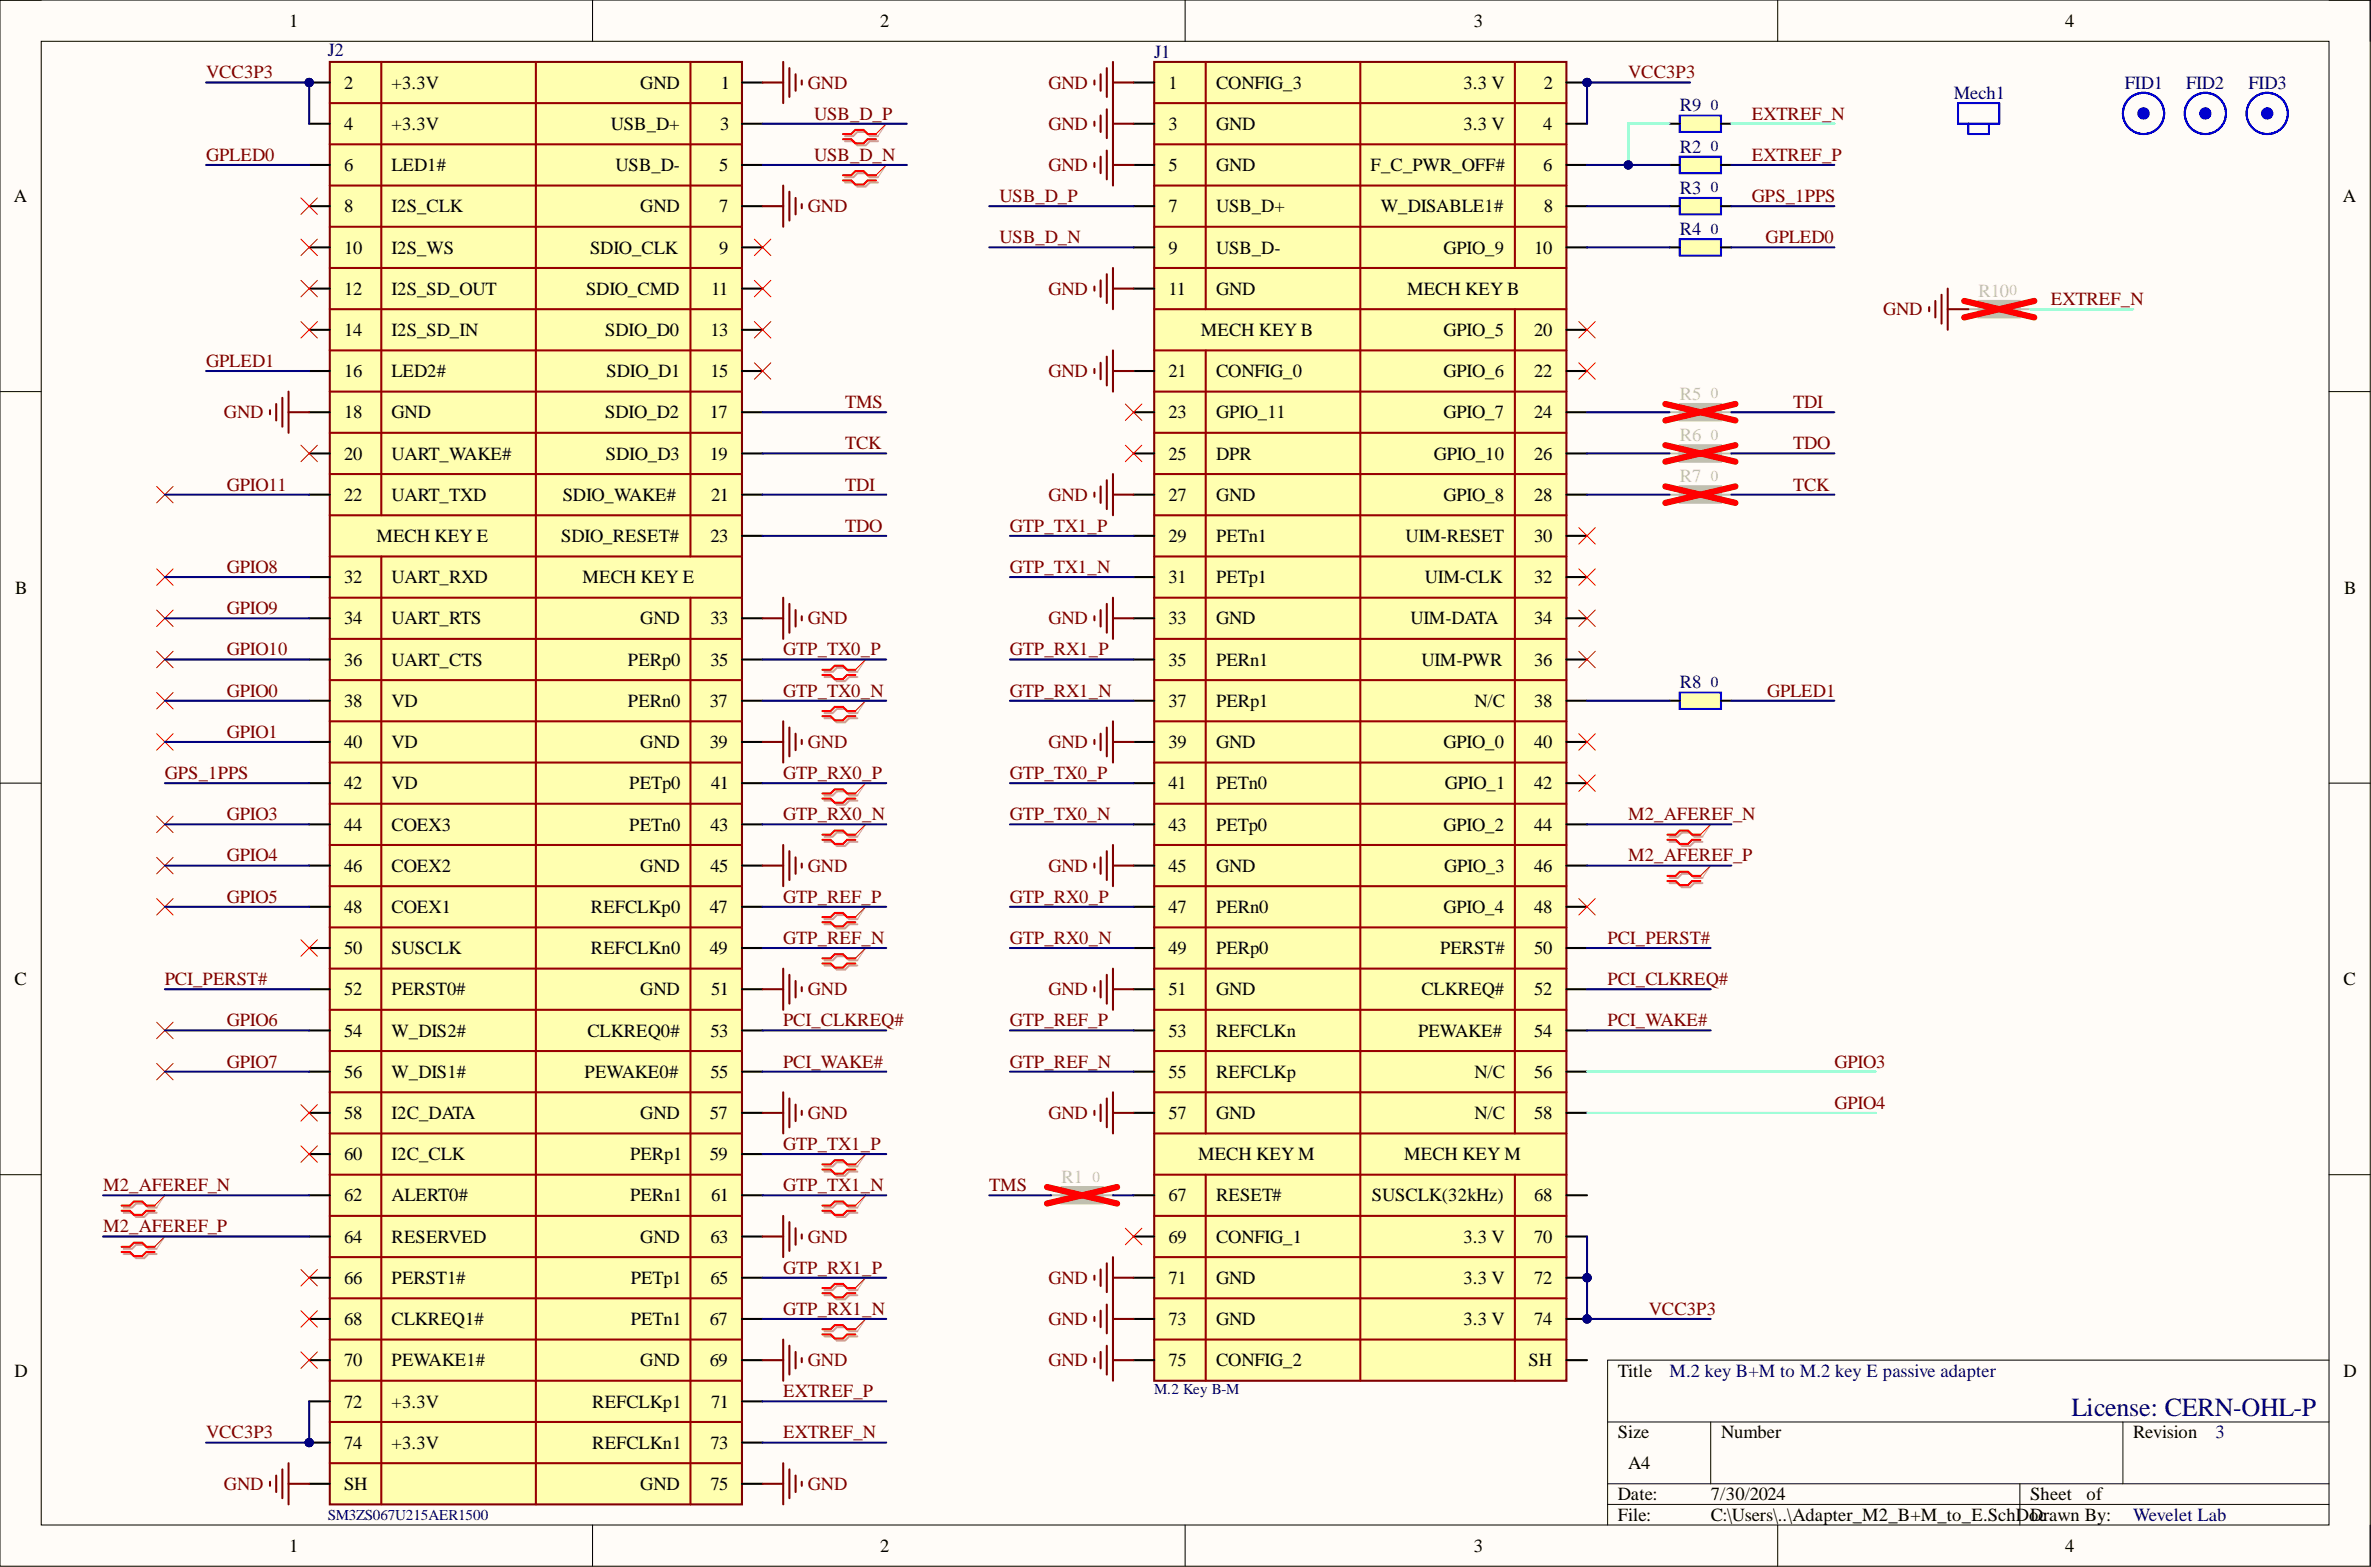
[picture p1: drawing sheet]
<svg xmlns="http://www.w3.org/2000/svg" width="292mm" height="193mm" viewBox="0 0 292 193" stroke-linecap="round" stroke-linejoin="round" font-family="sans-serif">
<defs><g id="words">
<text font-size="3.2" fill="#000080" x="255.2" y="174.4">License: CERN-OHL-P</text>
<g font-size="2.3">
<text x="35.6" y="3.3">1</text>
<text x="108.4" y="3.3">2</text>
<text x="181.6" y="3.3">3</text>
<text x="254.4" y="3.3">4</text>
<text x="42.4" y="10.9">2</text>
<text x="48.2" y="10.9">+3.3V</text>
<text x="78.9" y="10.9">GND</text>
<text x="88.8" y="10.9">1</text>
<text x="144" y="10.9">1</text>
<text x="149.8" y="10.9">CONFIG_3</text>
<text x="180.3" y="10.9">3.3 V</text>
<text x="190.2" y="10.9">2</text>
<text x="42.4" y="16">4</text>
<text x="48.2" y="16">+3.3V</text>
<text x="75.2" y="16">USB_D+</text>
<text x="88.7" y="16">3</text>
<text x="144" y="16">3</text>
<text x="149.8" y="16">GND</text>
<text x="180.3" y="16">3.3 V</text>
<text x="190.1" y="16">4</text>
<text x="42.4" y="21.1">6</text>
<text x="48.2" y="21.1">LED1#</text>
<text x="75.8" y="21.1">USB_D-</text>
<text x="88.6" y="21.1">5</text>
<text x="144" y="21.1">5</text>
<text x="149.8" y="21.1">GND</text>
<text x="168.9" y="21.1">F_C_PWR_OFF#</text>
<text x="190.1" y="21.1">6</text>
<text x="1.7" y="24.9">A</text>
<text x="42.4" y="26.1">8</text>
<text x="48.2" y="26.1">I2S_CLK</text>
<text x="78.9" y="26.1">GND</text>
<text x="88.6" y="26.1">7</text>
<text x="144" y="26.1">7</text>
<text x="149.8" y="26.1">USB_D+</text>
<text x="170.1" y="26.1">W_DISABLE1#</text>
<text x="190.2" y="26.1">8</text>
<text x="288.6" y="24.9">A</text>
<text x="42.4" y="31.2">10</text>
<text x="48.2" y="31.2">I2S_WS</text>
<text x="72.7" y="31.2">SDIO_CLK</text>
<text x="88.6" y="31.2">9</text>
<text x="144" y="31.2">9</text>
<text x="149.8" y="31.2">USB_D-</text>
<text x="177.8" y="31.2">GPIO_9</text>
<text x="189" y="31.2">10</text>
<text x="42.4" y="36.3">12</text>
<text x="42.4" y="41.4">14</text>
<text x="48.2" y="36.3">I2S_SD_OUT</text>
<text x="48.2" y="41.4">I2S_SD_IN</text>
<text x="72.2" y="36.3">SDIO_CMD</text>
<text x="74.6" y="41.4">SDIO_D0</text>
<text x="87.5" y="41.4">13</text>
<text x="87.6" y="36.3">11</text>
<text x="144" y="36.3">11</text>
<text x="147.9" y="41.4">MECH KEY B</text>
<text x="149.8" y="36.3">GND</text>
<text x="173.3" y="36.3">MECH KEY B</text>
<text x="177.8" y="41.4">GPIO_5</text>
<text x="189" y="41.4">20</text>
<text x="42.4" y="46.5">16</text>
<text x="48.2" y="46.5">LED2#</text>
<text x="74.7" y="46.5">SDIO_D1</text>
<text x="87.5" y="46.5">15</text>
<text x="144" y="46.5">21</text>
<text x="149.8" y="46.5">CONFIG_0</text>
<text x="177.8" y="46.5">GPIO_6</text>
<text x="189" y="46.5">22</text>
<text x="42.4" y="51.5">18</text>
<text x="48.2" y="51.5">GND</text>
<text x="74.6" y="51.5">SDIO_D2</text>
<text x="87.4" y="51.5">17</text>
<text x="144" y="51.5">23</text>
<text x="149.8" y="51.5">GPIO_11</text>
<text x="177.8" y="51.5">GPIO_7</text>
<text x="189" y="51.5">24</text>
<text x="42.4" y="56.6">20</text>
<text x="48.2" y="56.6">UART_WAKE#</text>
<text x="74.7" y="56.6">SDIO_D3</text>
<text x="87.4" y="56.6">19</text>
<text x="144" y="56.6">25</text>
<text x="149.8" y="56.6">DPR</text>
<text x="176.6" y="56.6">GPIO_10</text>
<text x="189" y="56.6">26</text>
<text x="42.4" y="61.7">22</text>
<text x="48.2" y="61.7">UART_TXD</text>
<text x="69.3" y="61.7">SDIO_WAKE#</text>
<text x="87.6" y="61.7">21</text>
<text x="144" y="61.7">27</text>
<text x="149.8" y="61.7">GND</text>
<text x="177.8" y="61.7">GPIO_8</text>
<text x="189" y="61.7">28</text>
<text x="42.4" y="71.8">32</text>
<text x="46.4" y="66.8">MECH KEY E</text>
<text x="48.2" y="71.8">UART_RXD</text>
<text x="69.2" y="66.8">SDIO_RESET#</text>
<text x="71.8" y="71.8">MECH KEY E</text>
<text x="87.5" y="66.8">23</text>
<text x="144" y="71.8">31</text>
<text x="144" y="66.8">29</text>
<text x="149.8" y="66.8">PETn1</text>
<text x="149.8" y="71.8">PETp1</text>
<text x="173.2" y="66.8">UIM-RESET</text>
<text x="175.5" y="71.8">UIM-CLK</text>
<text x="189" y="66.8">30</text>
<text x="189" y="71.8">32</text>
<text x="1.9" y="73.1">B</text>
<text x="42.4" y="76.9">34</text>
<text x="48.2" y="76.9">UART_RTS</text>
<text x="78.9" y="76.9">GND</text>
<text x="87.5" y="76.9">33</text>
<text x="144" y="76.9">33</text>
<text x="149.8" y="76.9">GND</text>
<text x="173.8" y="76.9">UIM-DATA</text>
<text x="189" y="76.9">34</text>
<text x="288.8" y="73.1">B</text>
<text x="42.4" y="82">36</text>
<text x="48.2" y="82">UART_CTS</text>
<text x="77.4" y="82">PERp0</text>
<text x="87.5" y="82">35</text>
<text x="144" y="82">35</text>
<text x="149.8" y="82">PERn1</text>
<text x="175.1" y="82">UIM-PWR</text>
<text x="189" y="82">36</text>
<text x="42.4" y="87.1">38</text>
<text x="48.2" y="87.1">VD</text>
<text x="77.4" y="87.1">PERn0</text>
<text x="87.4" y="87.1">37</text>
<text x="144" y="87.1">37</text>
<text x="149.8" y="87.1">PERp1</text>
<text x="181.6" y="87.1">N/C</text>
<text x="189" y="87.1">38</text>
<text x="42.4" y="92.1">40</text>
<text x="48.2" y="92.1">VD</text>
<text x="78.9" y="92.1">GND</text>
<text x="87.4" y="92.1">39</text>
<text x="144" y="92.1">39</text>
<text x="149.8" y="92.1">GND</text>
<text x="177.8" y="92.1">GPIO_0</text>
<text x="189" y="92.1">40</text>
<text x="42.4" y="97.2">42</text>
<text x="48.2" y="97.2">VD</text>
<text x="77.5" y="97.2">PETp0</text>
<text x="87.6" y="97.2">41</text>
<text x="144" y="97.2">41</text>
<text x="149.8" y="97.2">PETn0</text>
<text x="178" y="97.2">GPIO_1</text>
<text x="189" y="97.2">42</text>
<text x="42.4" y="102.3">44</text>
<text x="42.4" y="107.4">46</text>
<text x="48.2" y="102.3">COEX3</text>
<text x="48.2" y="107.4">COEX2</text>
<text x="77.5" y="102.3">PETn0</text>
<text x="78.9" y="107.4">GND</text>
<text x="87.5" y="102.3">43</text>
<text x="87.5" y="107.4">45</text>
<text x="144" y="102.3">43</text>
<text x="144" y="107.4">45</text>
<text x="149.8" y="102.3">PETp0</text>
<text x="149.8" y="107.4">GND</text>
<text x="177.8" y="102.3">GPIO_2</text>
<text x="177.9" y="107.4">GPIO_3</text>
<text x="189" y="102.3">44</text>
<text x="189" y="107.4">46</text>
<text x="42.4" y="112.4">48</text>
<text x="48.2" y="112.4">COEX1</text>
<text x="72.8" y="112.4">REFCLKp0</text>
<text x="87.4" y="112.4">47</text>
<text x="144" y="112.4">47</text>
<text x="149.8" y="112.4">PERn0</text>
<text x="177.8" y="112.4">GPIO_4</text>
<text x="189" y="112.4">48</text>
<text x="42.4" y="117.5">50</text>
<text x="48.2" y="117.5">SUSCLK</text>
<text x="72.8" y="117.5">REFCLKn0</text>
<text x="87.4" y="117.5">49</text>
<text x="144" y="117.5">49</text>
<text x="149.8" y="117.5">PERp0</text>
<text x="177.4" y="117.5">PERST#</text>
<text x="189" y="117.5">50</text>
<text x="1.8" y="121.3">C</text>
<text x="42.4" y="122.6">52</text>
<text x="48.2" y="122.6">PERST0#</text>
<text x="78.9" y="122.6">GND</text>
<text x="87.6" y="122.6">51</text>
<text x="144" y="122.6">51</text>
<text x="149.8" y="122.6">GND</text>
<text x="175.1" y="122.6">CLKREQ#</text>
<text x="189" y="122.6">52</text>
<text x="288.7" y="121.3">C</text>
<text x="42.4" y="127.7">54</text>
<text x="48.2" y="127.7">W_DIS2#</text>
<text x="72.4" y="127.7">CLKREQ0#</text>
<text x="87.5" y="127.7">53</text>
<text x="144" y="127.7">53</text>
<text x="149.8" y="127.7">REFCLKn</text>
<text x="174.7" y="127.7">PEWAKE#</text>
<text x="189" y="127.7">54</text>
<text x="42.4" y="132.7">56</text>
<text x="42.4" y="137.8">58</text>
<text x="48.2" y="132.7">W_DIS1#</text>
<text x="48.2" y="137.8">I2C_DATA</text>
<text x="72" y="132.7">PEWAKE0#</text>
<text x="78.9" y="137.8">GND</text>
<text x="87.4" y="137.8">57</text>
<text x="87.5" y="132.7">55</text>
<text x="144" y="132.7">55</text>
<text x="144" y="137.8">57</text>
<text x="149.8" y="132.7">REFCLKp</text>
<text x="149.8" y="137.8">GND</text>
<text x="181.6" y="132.7">N/C</text>
<text x="181.6" y="137.8">N/C</text>
<text x="189" y="132.7">56</text>
<text x="189" y="137.8">58</text>
<text x="42.4" y="142.9">60</text>
<text x="48.2" y="142.9">I2C_CLK</text>
<text x="77.6" y="142.9">PERp1</text>
<text x="87.4" y="142.9">59</text>
<text x="147.6" y="142.9">MECH KEY M</text>
<text x="173" y="142.9">MECH KEY M</text>
<text x="42.4" y="148">62</text>
<text x="48.2" y="148">ALERT0#</text>
<text x="77.6" y="148">PERn1</text>
<text x="87.6" y="148">61</text>
<text x="144" y="148">67</text>
<text x="149.8" y="148">RESET#</text>
<text x="169" y="148">SUSCLK(32kHz)</text>
<text x="189" y="148">68</text>
<text x="42.4" y="153">64</text>
<text x="48.2" y="153">RESERVED</text>
<text x="78.9" y="153">GND</text>
<text x="87.5" y="153">63</text>
<text x="144" y="153">69</text>
<text x="149.8" y="153">CONFIG_1</text>
<text x="180.3" y="153">3.3 V</text>
<text x="189" y="153">70</text>
<text x="42.4" y="158.1">66</text>
<text x="48.2" y="158.1">PERST1#</text>
<text x="77.7" y="158.1">PETp1</text>
<text x="87.5" y="158.1">65</text>
<text x="144" y="158.1">71</text>
<text x="149.8" y="158.1">GND</text>
<text x="180.3" y="158.1">3.3 V</text>
<text x="189" y="158.1">72</text>
<text x="42.4" y="163.2">68</text>
<text x="48.2" y="163.2">CLKREQ1#</text>
<text x="77.7" y="163.2">PETn1</text>
<text x="87.4" y="163.2">67</text>
<text x="144" y="163.2">73</text>
<text x="149.8" y="163.2">GND</text>
<text x="180.3" y="163.2">3.3 V</text>
<text x="189" y="163.2">74</text>
<text x="1.8" y="169.5">D</text>
<text x="42.4" y="168.3">70</text>
<text x="42.4" y="173.3">72</text>
<text x="48.2" y="168.3">PEWAKE1#</text>
<text x="48.2" y="173.3">+3.3V</text>
<text x="73" y="173.3">REFCLKp1</text>
<text x="78.9" y="168.3">GND</text>
<text x="87.4" y="168.3">69</text>
<text x="87.6" y="173.3">71</text>
<text x="144" y="168.3">75</text>
<text x="149.8" y="168.3">CONFIG_2</text>
<text x="188.3" y="168.3">SH</text>
<text x="199.3" y="169.5">Title</text>
<text x="288.7" y="169.5">D</text>
<text x="42.4" y="178.4">74</text>
<text x="48.2" y="178.4">+3.3V</text>
<text x="73" y="178.4">REFCLKn1</text>
<text x="87.5" y="178.4">73</text>
<text x="199.3" y="177.1">Size</text>
<text x="212" y="177.1">Number</text>
<text x="262.8" y="177.1">Revision</text>
<text x="42.4" y="183.5">SH</text>
<text x="78.9" y="183.5">GND</text>
<text x="87.5" y="183.5">75</text>
<text x="199.3" y="184.8">Date:</text>
<text x="200.6" y="180.9">A4</text>
<text x="210.8" y="184.8">7/30/2024</text>
<text x="250.1" y="184.8">Sheet</text>
<text x="257.1" y="184.8">of</text>
<text x="35.6" y="191.1">1</text>
<text x="108.4" y="191.1">2</text>
<text x="181.6" y="191.1">3</text>
<text x="199.3" y="187.3">File:</text>
<text x="210.8" y="187.3">C:\Users\..\Adapter_M2_B+M_to_E.SchDoDcrawn By:</text>
<text x="254.4" y="191.1">4</text>
</g>
<g font-size="2.3" fill="#800000">
<text x="25.4" y="9.7">VCC3P3</text>
<text x="99.5" y="10.9">GND</text>
<text x="129.2" y="10.9">GND</text>
<text x="200.6" y="9.7">VCC3P3</text>
<text x="100.3" y="14.7">USB_D_P</text>
<text x="129.2" y="16">GND</text>
<text x="215.8" y="14.7">EXTREF_N</text>
<text x="25.4" y="19.8">GPLED0</text>
<text x="100.3" y="19.8">USB_D_N</text>
<text x="129.2" y="21.1">GND</text>
<text x="215.8" y="19.8">EXTREF_P</text>
<text x="99.5" y="26.1">GND</text>
<text x="123.2" y="30">USB_D_N</text>
<text x="123.2" y="24.9">USB_D_P</text>
<text x="215.8" y="24.9">GPS_1PPS</text>
<text x="217.5" y="30">GPLED0</text>
<text x="129.2" y="36.3">GND</text>
<text x="232" y="38.8">GND</text>
<text x="252.6" y="37.6">EXTREF_N</text>
<text x="25.4" y="45.2">GPLED1</text>
<text x="129.2" y="46.5">GND</text>
<text x="27.6" y="51.5">GND</text>
<text x="104.1" y="50.3">TMS</text>
<text x="220.9" y="50.3">TDI</text>
<text x="104.1" y="55.3">TCK</text>
<text x="220.9" y="55.3">TDO</text>
<text x="27.9" y="60.4">GPIO11</text>
<text x="104.1" y="60.4">TDI</text>
<text x="104.1" y="65.5">TDO</text>
<text x="124.4" y="65.5">GTP_TX1_P</text>
<text x="129.2" y="61.7">GND</text>
<text x="220.9" y="60.4">TCK</text>
<text x="27.9" y="70.6">GPIO8</text>
<text x="124.4" y="70.6">GTP_TX1_N</text>
<text x="27.9" y="75.6">GPIO9</text>
<text x="99.5" y="76.9">GND</text>
<text x="129.2" y="76.9">GND</text>
<text x="27.9" y="80.7">GPIO10</text>
<text x="96.5" y="80.7">GTP_TX0_P</text>
<text x="124.4" y="80.7">GTP_RX1_P</text>
<text x="27.9" y="85.8">GPIO0</text>
<text x="96.5" y="85.8">GTP_TX0_N</text>
<text x="124.4" y="85.8">GTP_RX1_N</text>
<text x="217.7" y="85.8">GPLED1</text>
<text x="20.3" y="95.9">GPS_1PPS</text>
<text x="27.9" y="90.9">GPIO1</text>
<text x="96.5" y="95.9">GTP_RX0_P</text>
<text x="99.5" y="92.1">GND</text>
<text x="124.4" y="95.9">GTP_TX0_P</text>
<text x="129.2" y="92.1">GND</text>
<text x="27.9" y="101">GPIO3</text>
<text x="96.5" y="101">GTP_RX0_N</text>
<text x="124.4" y="101">GTP_TX0_N</text>
<text x="200.6" y="101">M2_AFEREF_N</text>
<text x="27.9" y="106.1">GPIO4</text>
<text x="99.5" y="107.4">GND</text>
<text x="129.2" y="107.4">GND</text>
<text x="200.6" y="106.1">M2_AFEREF_P</text>
<text x="27.9" y="111.2">GPIO5</text>
<text x="96.5" y="111.2">GTP_REF_P</text>
<text x="124.4" y="111.2">GTP_RX0_P</text>
<text x="96.5" y="116.2">GTP_REF_N</text>
<text x="124.4" y="116.2">GTP_RX0_N</text>
<text x="198.1" y="116.2">PCI_PERST#</text>
<text x="20.3" y="121.3">PCI_PERST#</text>
<text x="99.5" y="122.6">GND</text>
<text x="129.2" y="122.6">GND</text>
<text x="198.1" y="121.3">PCI_CLKREQ#</text>
<text x="27.9" y="126.4">GPIO6</text>
<text x="27.9" y="131.5">GPIO7</text>
<text x="96.5" y="126.4">PCI_CLKREQ#</text>
<text x="96.5" y="131.5">PCI_WAKE#</text>
<text x="124.4" y="126.4">GTP_REF_P</text>
<text x="124.4" y="131.5">GTP_REF_N</text>
<text x="198.1" y="126.4">PCI_WAKE#</text>
<text x="226" y="131.5">GPIO3</text>
<text x="99.5" y="137.8">GND</text>
<text x="129.2" y="137.8">GND</text>
<text x="226" y="136.5">GPIO4</text>
<text x="96.5" y="141.6">GTP_TX1_P</text>
<text x="12.7" y="146.7">M2_AFEREF_N</text>
<text x="96.5" y="146.7">GTP_TX1_N</text>
<text x="121.9" y="146.7">TMS</text>
<text x="12.7" y="151.8">M2_AFEREF_P</text>
<text x="99.5" y="153">GND</text>
<text x="96.5" y="156.8">GTP_RX1_P</text>
<text x="96.5" y="161.9">GTP_RX1_N</text>
<text x="129.2" y="158.1">GND</text>
<text x="203.1" y="161.9">VCC3P3</text>
<text x="129.2" y="163.2">GND</text>
<text x="96.5" y="172.1">EXTREF_P</text>
<text x="99.5" y="168.3">GND</text>
<text x="129.2" y="168.3">GND</text>
<text x="25.4" y="177.1">VCC3P3</text>
<text x="96.5" y="177.1">EXTREF_N</text>
<text x="27.6" y="183.5">GND</text>
<text x="99.5" y="183.5">GND</text>
</g>
<g font-size="2.3" fill="#000080">
<text x="40.4" y="6.9">J2</text>
<text x="142.2" y="7.1">J1</text>
<text x="261.8" y="10.9">FID1</text>
<text x="269.3" y="10.9">FID2</text>
<text x="277" y="10.9">FID3</text>
<text x="206.9" y="13.7">R9</text>
<text x="240.7" y="12.2">Mech1</text>
<text x="206.9" y="18.8">R2</text>
<text x="206.9" y="23.9">R3</text>
<text x="206.9" y="28.9">R4</text>
<text x="206.9" y="84.8">R8</text>
<text x="205.7" y="169.5">M.2 key B+M to M.2 key E passive adapter</text>
<text x="273" y="177.1">3</text>
<text x="262.8" y="187.3">Wevelet Lab</text>
</g>
<g font-size="2.3" fill="#bfbebc">
<text x="243.8" y="36.6">R10</text>
<text x="206.9" y="49.2">R5</text>
<text x="206.9" y="54.3">R6</text>
<text x="206.9" y="59.4">R7</text>
<text x="130.8" y="145.7">R1</text>
</g>
<g font-size="1.9" fill="#000080">
<text x="210.8" y="13.5">0</text>
<text x="210.8" y="18.6">0</text>
<text x="210.8" y="23.7">0</text>
<text x="210.8" y="28.8">0</text>
<text x="210.8" y="84.6">0</text>
<text x="142.2" y="171.6">M.2 Key B-M</text>
<text x="40.4" y="187.1">SM3ZS067U215AER1500</text>
</g>
<g font-size="1.9" fill="#bfbebc">
<text x="247.6" y="36.4">0</text>
<text x="210.8" y="49.1">0</text>
<text x="210.8" y="54.1">0</text>
<text x="210.8" y="59.2">0</text>
<text x="134.6" y="145.5">0</text>
</g>
</g></defs>
<path d="M0 0h292v192.9h-292z" fill-rule="evenodd" fill="#fffcf8"/>
<path d="M0 0h292v192.9h-292z" fill="none" stroke="#000" stroke-width=".12"/>
<path d="M5.1 5.1h281.8v182.7h-281.8z" fill-rule="evenodd" fill="#fffcf8"/>
<g fill="none" stroke="#000" stroke-width=".12">
<path d="M0 0h5.1M5.1 5.1h281.8v182.7h-281.8zM73 0v5.1M146 0v5.1M219 0v5.1M286.9 0h5.1v5.1M0 48.2h5.1M286.9 48.2h5.1M0 96.4h5.1M286.9 96.4h5.1M0 144.7h5.1M286.9 144.7h5.1"/>
<path d="M198.1 175.1h88.8M210.8 175.1v7.6M261.5 175.1v7.6M286.9 167.5h-88.8v20.3M73 187.8v5.1M146 187.8v5.1M198.1 182.7h88.8M198.1 185.3h88.8M219 187.8v5.1M248.8 182.7v5.1M292 187.8v5.1"/>
</g>
<circle cx="195.5" cy="10.2" r=".51" fill="#000080"/>
<circle cx="195.5" cy="10.2" r=".51" fill="none" stroke="#000080" stroke-width=".12"/>
<circle cx="195.5" cy="162.4" r=".51" fill="#000080"/>
<circle cx="195.5" cy="162.4" r=".51" fill="none" stroke="#000080" stroke-width=".12"/>
<circle cx="195.5" cy="157.3" r=".51" fill="#000080"/>
<circle cx="195.5" cy="157.3" r=".51" fill="none" stroke="#000080" stroke-width=".12"/>
<path d="M142.2 7.6h50.8v162.4h-50.8z" fill-rule="evenodd" fill="#ffffb0"/>
<path d="M142.2 7.6h50.8v162.4h-50.8z" fill="none" stroke="#800000" stroke-width=".25"/>
<g fill="none" stroke="#000" stroke-width=".25">
<path d="M139.7 10.2h2.5M193 10.2h2.5M139.7 30.5h2.5M193 20.3h2.5M139.7 50.8h2.5M139.7 76.1h2.5M139.7 96.4h2.5M139.7 91.4h2.5M139.7 101.5h2.5M139.7 111.7h2.5M139.7 116.7h2.5M139.7 106.6h2.5"/>
<path d="M139.7 126.9h2.5M139.7 132h2.5M193 121.8h2.5"/>
</g>
<circle cx="195.5" cy="10.2" r=".51" fill="#000080"/>
<circle cx="195.5" cy="10.2" r=".51" fill="none" stroke="#000080" stroke-width=".12"/>
<g fill="none" stroke="#000" stroke-width=".25">
<path d="M139.7 15.2h2.5M193 15.2h2.5M139.7 20.3h2.5M139.7 25.4h2.5M139.7 35.5h2.5M193 30.5h2.5M193 25.4h2.5M139.7 55.8h2.5M139.7 45.7h2.5M193 55.8h2.5M193 40.6h2.5M193 45.7h2.5"/>
<path d="M193 50.8h2.5M139.7 60.9h2.5M139.7 71.1h2.5M139.7 66h2.5M193 66h2.5M139.7 81.2h2.5M139.7 86.3h2.5M193 86.3h2.5M193 116.7h2.5M139.7 137h2.5M139.7 121.8h2.5M193 132h2.5"/>
<path d="M193 137h2.5M193 126.9h2.5M139.7 147.2h2.5M139.7 157.3h2.5M139.7 152.3h2.5M193 147.2h2.5M193 152.3h2.5M139.7 162.4h2.5M139.7 167.5h2.5M193 162.4h2.5"/>
</g>
<circle cx="195.5" cy="162.4" r=".51" fill="#000080"/>
<circle cx="195.5" cy="162.4" r=".51" fill="none" stroke="#000080" stroke-width=".12"/>
<path d="M193 157.3h2.5" fill="none" stroke="#000" stroke-width=".25"/>
<circle cx="195.5" cy="157.3" r=".51" fill="#000080"/>
<circle cx="195.5" cy="157.3" r=".51" fill="none" stroke="#000080" stroke-width=".12"/>
<path d="M193 60.9h2.5M193 71.1h2.5M193 76.1h2.5M193 91.4h2.5M193 81.2h2.5M193 96.4h2.5M193 111.7h2.5M193 101.5h2.5M193 106.6h2.5M193 167.5h2.5" fill="none" stroke="#000" stroke-width=".25"/>
<g fill="none" stroke="#980000" stroke-width=".25">
<path d="M142.2 12.7h50.8M142.2 17.8h50.8M148.5 7.6v30.5M167.6 7.6v162.4M186.6 7.6v25.4M142.2 22.9h50.8M142.2 27.9h50.8M142.2 33h50.8M142.2 38.1h50.8M186.6 38.1v101.5M142.2 43.2h50.8M142.2 48.2h50.8"/>
<path d="M142.2 53.3h50.8M142.2 58.4h50.8M148.5 43.2v96.4M142.2 63.5h50.8M142.2 68.5h50.8M142.2 73.6h50.8M142.2 78.7h50.8M142.2 83.8h50.8M142.2 88.8h50.8M142.2 93.9h50.8M142.2 99h50.8M142.2 104.1h50.8"/>
<path d="M142.2 109.1h50.8M142.2 114.2h50.8M142.2 119.3h50.8M142.2 124.4h50.8M142.2 129.4h50.8M142.2 134.5h50.8M142.2 139.6h50.8M142.2 144.7h50.8M142.2 149.7h50.8M142.2 154.8h50.8M142.2 159.9h50.8M148.5 144.7v25.3"/>
<path d="M186.6 144.7v25.3M142.2 165h50.8"/>
</g>
<circle cx="38.1" cy="10.2" r=".51" fill="#000080"/>
<circle cx="38.1" cy="10.2" r=".51" fill="none" stroke="#000080" stroke-width=".12"/>
<circle cx="38.1" cy="177.6" r=".51" fill="#000080"/>
<circle cx="38.1" cy="177.6" r=".51" fill="none" stroke="#000080" stroke-width=".12"/>
<path d="M40.6 7.6h50.8v177.7h-50.8z" fill-rule="evenodd" fill="#ffffb0"/>
<path d="M40.6 7.6h50.8v177.7h-50.8z" fill="none" stroke="#800000" stroke-width=".25"/>
<g fill="none" stroke="#000" stroke-width=".25">
<path d="M38.1 10.2h2.5M91.4 10.2h2.5M38.1 20.3h2.5M91.4 30.5h2.5M91.4 45.7h2.5M91.4 76.1h2.5M91.4 96.4h2.5M91.4 91.4h2.5M91.4 101.5h2.5M91.4 111.7h2.5M91.4 116.7h2.5M91.4 106.6h2.5"/>
<path d="M38.1 121.8h2.5M91.4 126.9h2.5M91.4 132h2.5M91.4 147.2h2.5"/>
</g>
<circle cx="38.1" cy="10.2" r=".51" fill="#000080"/>
<circle cx="38.1" cy="10.2" r=".51" fill="none" stroke="#000080" stroke-width=".12"/>
<g fill="none" stroke="#000" stroke-width=".25">
<path d="M38.1 15.2h2.5M91.4 15.2h2.5M38.1 30.5h2.5M38.1 25.4h2.5M38.1 35.5h2.5M91.4 20.3h2.5M91.4 25.4h2.5M91.4 35.5h2.5M38.1 50.8h2.5M38.1 40.6h2.5M38.1 45.7h2.5M91.4 50.8h2.5"/>
<path d="M91.4 55.8h2.5M91.4 40.6h2.5M38.1 60.9h2.5M91.4 66h2.5M91.4 60.9h2.5M38.1 86.3h2.5M91.4 81.2h2.5M91.4 86.3h2.5M38.1 116.7h2.5M38.1 132h2.5M38.1 137h2.5M38.1 126.9h2.5"/>
<path d="M91.4 137h2.5M91.4 121.8h2.5M91.4 152.3h2.5M91.4 157.3h2.5M91.4 142.1h2.5M38.1 162.4h2.5M38.1 167.5h2.5M38.1 177.6h2.5M91.4 162.4h2.5M91.4 172.6h2.5M91.4 167.5h2.5M91.4 177.6h2.5"/>
<path d="M91.4 182.7h2.5"/>
</g>
<circle cx="38.1" cy="177.6" r=".51" fill="#000080"/>
<circle cx="38.1" cy="177.6" r=".51" fill="none" stroke="#000080" stroke-width=".12"/>
<g fill="none" stroke="#000" stroke-width=".25">
<path d="M38.1 55.8h2.5M38.1 71.1h2.5M38.1 76.1h2.5M38.1 91.4h2.5M38.1 81.2h2.5M38.1 96.4h2.5M38.1 111.7h2.5M38.1 101.5h2.5M38.1 106.6h2.5M38.1 142.1h2.5M38.1 147.2h2.5M38.1 152.3h2.5"/>
<path d="M38.1 157.3h2.5M38.1 172.6h2.5M38.1 182.7h2.5"/>
</g>
<g fill="none" stroke="#980000" stroke-width=".25">
<path d="M40.6 12.7h50.8M40.6 17.8h50.8M47 7.6v55.9M66 7.6v177.7M85.1 7.6v60.9M40.6 22.9h50.8M40.6 27.9h50.8M40.6 33h50.8M40.6 38.1h50.8M40.6 43.2h50.8M40.6 48.2h50.8M40.6 53.3h50.8"/>
<path d="M40.6 58.4h50.8M40.6 63.5h50.8M40.6 68.5h50.8M40.6 73.6h50.8M40.6 78.7h50.8M47 68.5v116.8M85.1 73.6v111.7M40.6 83.8h50.8M40.6 88.8h50.8M40.6 93.9h50.8M40.6 99h50.8M40.6 104.1h50.8"/>
<path d="M40.6 109.1h50.8M40.6 114.2h50.8M40.6 119.3h50.8M40.6 124.4h50.8M40.6 129.4h50.8M40.6 134.5h50.8M40.6 139.6h50.8M40.6 144.7h50.8M40.6 149.7h50.8M40.6 154.8h50.8M40.6 159.9h50.8M40.6 165h50.8"/>
<path d="M40.6 170h50.8M40.6 175.1h50.8M40.6 180.2h50.8"/>
</g>
<g fill="none" stroke="#800000" stroke-width=".25">
<path d="M93.9 10.2h2.6M96.5 7.6v5.1M97.3 8.4v3.5M98 9.1v2.1M98.8 9.9v.5M134.8 9.9v.5M134.8 15v.5M135.6 9.1v2.1M135.6 14.2v2.1M135.6 19.3v2M136.4 8.4v3.5M136.4 13.5v3.5"/>
<path d="M136.4 18.5v3.6M137.1 7.6v15.3M137.1 15.2h2.6M137.1 10.2h2.6M93.9 25.4h2.6M96.5 22.9v5M97.3 23.6v3.6M98 24.4v2M98.8 25.1v.5M134.8 20.1v.5M134.8 35.3v.5M135.6 34.5v2.1"/>
<path d="M136.4 33.8v3.5M137.1 33v5.1M137.1 20.3h2.6M137.1 35.5h2.6M33.3 50.5v.5M34 49.7v2.1M34.8 49v3.5M35.5 48.2v5.1M35.5 50.8h2.6M134.8 45.4v.5M135.6 44.7v2M135.6 59.9v2"/>
<path d="M136.4 43.9v3.6M136.4 59.1v3.6M137.1 43.2v5M137.1 58.4v5.1M137.1 45.7h2.6M93.9 76.1h2.6M96.5 73.6v5.1M97.3 74.4v3.5M98 75.1v2.1M98.8 75.9v.5M134.8 60.7v.5M134.8 75.9v.5"/>
<path d="M135.6 75.1v2.1M136.4 74.4v3.5M137.1 73.6v5.1M137.1 60.9h2.6M137.1 76.1h2.6M93.9 91.4h2.6M96.5 88.8v5.1M97.3 89.6v3.5M98 90.4v2M98.8 91.1v.5M134.8 91.1v.5M135.6 90.4v2"/>
<path d="M136.4 89.6v3.5M137.1 88.8v5.1M137.1 91.4h2.6M93.9 106.6h2.6M96.5 104.1v5M96.5 119.3v5.1M97.3 104.8v3.6M98 105.6v2M98.8 106.3v.5M134.8 106.3v.5M135.6 105.6v2M136.4 104.8v3.6"/>
<path d="M137.1 104.1v5M137.1 119.3v5.1M137.1 106.6h2.6M93.9 121.8h2.6M93.9 137h2.6M96.5 134.5v5.1M97.3 120v3.6M97.3 135.3v3.5M98 120.8v2M98 136v2.1M98.8 121.6v.5M98.8 136.8v.5"/>
<path d="M134.8 121.6v.5M134.8 136.8v.5M135.6 120.8v2M135.6 136v2.1M136.4 120v3.6M136.4 135.3v3.5M137.1 134.5v5.1M137.1 121.8h2.6M137.1 137h2.6M93.9 152.3h2.6M96.5 149.7v5.1M97.3 150.5v3.5"/>
<path d="M98 151.3v2M98.8 152v.5M134.8 157.1v.5M135.6 156.3v2.1M136.4 155.6v3.5M137.1 154.8v15.2M137.1 157.3h2.6M93.9 167.5h2.6M96.5 165v5M97.3 165.7v3.6M98 166.5v2M98.8 167.2v.6"/>
<path d="M134.8 162.2v.5M134.8 167.2v.6M135.6 161.4v2M135.6 166.5v2M136.4 160.6v3.6M136.4 165.7v3.6M137.1 162.4h2.6M137.1 167.5h2.6M33.3 182.5v.5M34 181.7v2M34.8 180.9v3.6M35.5 182.7h2.6"/>
<path d="M35.5 180.2v5.1M93.9 182.7h2.6M96.5 180.2v5.1M97.3 180.9v3.6M98 181.7v2M98.8 182.5v.5"/>
</g>
<g fill="none" stroke="#f00" stroke-width=".12">
<path d="M37.1 24.4l2 2M37.1 29.4l2 2.1M37.1 34.5l2 2.1M37.1 39.6l2 2M39.1 24.4l-2 2M39.1 29.4l-2 2.1M39.1 34.5l-2 2.1M39.1 39.6l-2 2M92.9 29.4l2.1 2.1M92.9 34.5l2.1 2.1M92.9 39.6l2.1 2M95 29.4l-2.1 2.1"/>
<path d="M95 34.5l-2.1 2.1M95 39.6l-2.1 2M37.1 54.8l2 2.1M39.1 54.8l-2 2.1M92.9 44.7l2.1 2M95 44.7l-2.1 2M37.1 115.7l2 2.1M39.1 115.7l-2 2.1M37.1 136l2 2.1M39.1 136l-2 2.1M37.1 156.3l2 2.1M37.1 141.1l2 2"/>
<path d="M39.1 156.3l-2 2.1M39.1 141.1l-2 2M138.6 151.3l2.1 2M140.7 151.3l-2.1 2M37.1 161.4l2 2M37.1 166.5l2 2M39.1 161.4l-2 2M39.1 166.5l-2 2"/>
</g>
<path d="M130.8 146.2h5v2h-5z" fill-rule="evenodd" fill="#bfbebc"/>
<path d="M129.5 147.2h1.3M130.8 146.2h5v2h-5zM135.8 147.2h1.3" fill="none" stroke="#bfbebc" stroke-width=".25"/>
<path d="M129 146.2l8.6 2M137.6 146.2l-8.6 2" fill="none" stroke="#f00" stroke-width=".76"/>
<path d="M138.6 49.7l2.1 2.1M138.6 54.8l2.1 2.1M140.7 49.7l-2.1 2.1M140.7 54.8l-2.1 2.1" fill="none" stroke="#f00" stroke-width=".12"/>
<path d="M206.9 49.7h5.1v2.1h-5.1z" fill-rule="evenodd" fill="#bfbebc"/>
<path d="M205.7 50.8h1.2M206.9 49.7h5.1v2.1h-5.1zM212 50.8h1.3" fill="none" stroke="#bfbebc" stroke-width=".25"/>
<path d="M205.2 49.7l8.6 2.1M213.8 49.7l-8.6 2.1" fill="none" stroke="#f00" stroke-width=".76"/>
<path d="M206.9 54.8h5.1v2.1h-5.1z" fill-rule="evenodd" fill="#bfbebc"/>
<path d="M205.7 55.8h1.2M206.9 54.8h5.1v2.1h-5.1zM212 55.8h1.3" fill="none" stroke="#bfbebc" stroke-width=".25"/>
<path d="M205.2 54.8l8.6 2.1M213.8 54.8l-8.6 2.1" fill="none" stroke="#f00" stroke-width=".76"/>
<path d="M206.9 59.9h5.1v2h-5.1z" fill-rule="evenodd" fill="#bfbebc"/>
<path d="M206.9 59.9h5.1v2h-5.1zM205.7 60.9h1.2M212 60.9h1.3" fill="none" stroke="#bfbebc" stroke-width=".25"/>
<path d="M205.2 59.9l8.6 2M213.8 59.9l-8.6 2" fill="none" stroke="#f00" stroke-width=".76"/>
<path d="M206.9 19.3h5.1v2h-5.1z" fill-rule="evenodd" fill="#ffffb0"/>
<path d="M206.9 19.3h5.1v2h-5.1z" fill="none" stroke="#00f" stroke-width=".25"/>
<path d="M205.7 20.3h1.2M212 20.3h1.3" fill="none" stroke="#000" stroke-width=".25"/>
<path d="M206.9 24.4h5.1v2h-5.1z" fill-rule="evenodd" fill="#ffffb0"/>
<path d="M206.9 24.4h5.1v2h-5.1z" fill="none" stroke="#00f" stroke-width=".25"/>
<path d="M205.7 25.4h1.2M212 25.4h1.3" fill="none" stroke="#000" stroke-width=".25"/>
<g fill="none" stroke="#f00" stroke-width=".12">
<path d="M194.5 39.6l2 2M196.5 39.6l-2 2M19.3 59.9l2 2M21.3 59.9l-2 2M194.5 44.7l2 2M196.5 44.7l-2 2M19.3 75.1l2 2.1M19.3 70.1l2 2M21.3 75.1l-2 2.1M21.3 70.1l-2 2M194.5 70.1l2 2M194.5 75.1l2 2.1"/>
<path d="M194.5 65l2 2M196.5 70.1l-2 2M196.5 75.1l-2 2.1M196.5 65l-2 2M19.3 85.3l2 2M19.3 90.4l2 2M19.3 80.2l2 2M21.3 85.3l-2 2M21.3 90.4l-2 2M21.3 80.2l-2 2M194.5 80.2l2 2M194.5 90.4l2 2"/>
<path d="M194.5 95.4l2 2.1M196.5 80.2l-2 2M196.5 90.4l-2 2M196.5 95.4l-2 2.1M19.3 100.5l2 2M19.3 105.6l2 2M19.3 110.7l2 2M21.3 100.5l-2 2M21.3 105.6l-2 2M21.3 110.7l-2 2M194.5 110.7l2 2M196.5 110.7l-2 2"/>
<path d="M19.3 131l2 2M19.3 125.9l2 2M21.3 131l-2 2M21.3 125.9l-2 2"/>
</g>
<path d="M206.9 29.4h5.1v2.1h-5.1z" fill-rule="evenodd" fill="#ffffb0"/>
<path d="M206.9 29.4h5.1v2.1h-5.1z" fill="none" stroke="#00f" stroke-width=".25"/>
<path d="M205.7 30.5h1.2M212 30.5h1.3" fill="none" stroke="#000" stroke-width=".25"/>
<path d="M206.9 85.3h5.1v2h-5.1z" fill-rule="evenodd" fill="#ffffb0"/>
<path d="M241.2 12.7h5.1v2.5h-5.1zM242.5 15.2v1.3h2.5v-1.3M206.9 85.3h5.1v2h-5.1z" fill="none" stroke="#00f" stroke-width=".25"/>
<path d="M205.7 86.3h1.2M212 86.3h1.3" fill="none" stroke="#000" stroke-width=".25"/>
<g fill="none" stroke="#d0a19e" stroke-width=".25">
<path d="M104.1 17.4h1l.5 .5h1l.6-.5h1M104.1 16.8h1l.5-.5h1l.6 .5h1M104.1 22.5h1l.5 .5h1l.6-.5h1M104.1 21.8h1l.5-.5h1l.6 .5h1M101.6 83.4h1l.5 .5h1l.5-.5h1M101.6 82.7h1l.5-.5h1l.5 .5h1M101.6 88.4h1l.5 .6h1l.5-.6h1M101.6 87.8h1l.5-.5h1l.5 .5h1M101.6 98.6h1l.5 .5h1l.5-.5h1M101.6 98h1l.5-.5h1l.5 .5h1M101.6 103.7h1l.5 .5h1l.5-.5h1M101.6 103h1l.5-.5h1l.5 .5h1"/>
<path d="M101.6 113.8h1l.5 .5h1l.5-.5h1M101.6 113.2h1l.5-.5h1l.5 .5h1M101.6 118.9h1l.5 .5h1l.5-.5h1M101.6 118.3h1l.5-.5h1l.5 .5h1M205.7 103.7h1l.5 .5h1l.5-.5h1M205.7 103h1l.5-.5h1l.5 .5h1M205.7 108.8h1l.5 .5h1l.5-.5h1M205.7 108.1h1l.5-.5h1l.5 .5h1M15.2 149.4h1.1l.5 .5h1l.5-.5h1M15.2 148.7h1.1l.5-.5h1l.5 .5h1M15.2 154.4h1.1l.5 .5h1l.5-.5h1M15.2 153.8h1.1l.5-.5h1l.5 .5h1"/>
<path d="M101.6 144.3h1l.5 .5h1l.5-.5h1M101.6 143.6h1l.5-.5h1l.5 .5h1M101.6 149.4h1l.5 .5h1l.5-.5h1M101.6 148.7h1l.5-.5h1l.5 .5h1M101.6 159.5h1l.5 .5h1l.5-.5h1M101.6 158.9h1l.5-.5h1l.5 .5h1M101.6 164.6h1l.5 .5h1l.5-.5h1M101.6 163.9h1l.5-.5h1l.5 .5h1"/>
</g>
<g fill="none" stroke="#d0a19e" stroke-width=".12">
<path d="M109.2 15.2l-1 1.6M109.2 20.3l-1 1.5M106.6 81.2l-1 1.5M106.6 86.3l-1 1.5M106.6 96.4l-1 1.6M106.6 101.5l-1 1.5M106.6 111.7l-1 1.5M106.6 116.7l-1 1.6M210.8 101.5l-1.1 1.5M210.8 106.6l-1.1 1.5M20.3 147.2l-1 1.5M20.3 152.3l-1 1.5"/>
<path d="M106.6 142.1l-1 1.5M106.6 147.2l-1 1.5M106.6 157.3l-1 1.6M106.6 162.4l-1 1.5"/>
</g>
<g fill="none" stroke="#f00" stroke-width=".25">
<path d="M103.9 17.1h1l.5 .5h1l.5-.5h1M103.9 16.5h1l.5-.5h1l.5 .5h1M103.9 22.2h1l.5 .5h1l.5-.5h1M103.9 21.6h1l.5-.5h1l.5 .5h1M101.3 83.1h1l.5 .5h1.1l.5-.5h1M101.3 82.5h1l.5-.5h1.1l.5 .5h1M101.3 88.2h1l.5 .5h1.1l.5-.5h1M101.3 87.6h1l.5-.5h1.1l.5 .5h1M101.3 98.3h1l.5 .6h1.1l.5-.6h1M101.3 97.7h1l.5-.5h1.1l.5 .5h1M101.3 103.4h1l.5 .5h1.1l.5-.5h1M101.3 102.8h1l.5-.5h1.1l.5 .5h1"/>
<path d="M101.3 113.6h1l.5 .5h1.1l.5-.5h1M101.3 112.9h1l.5-.5h1.1l.5 .5h1M101.3 118.6h1l.5 .6h1.1l.5-.6h1M101.3 118h1l.5-.5h1.1l.5 .5h1M205.4 103.4h1l.5 .5h1.1l.5-.5h1M205.4 102.8h1l.5-.5h1.1l.5 .5h1M205.4 108.5h1l.5 .5h1.1l.5-.5h1M205.4 107.9h1l.5-.5h1.1l.5 .5h1M15 149.1h1l.5 .5h1l.5-.5h1M15 148.5h1l.5-.5h1l.5 .5h1M15 154.2h1l.5 .5h1l.5-.5h1M15 153.5h1l.5-.5h1l.5 .5h1"/>
<path d="M101.3 144h1l.5 .5h1.1l.5-.5h1M101.3 143.4h1l.5-.5h1.1l.5 .5h1M101.3 149.1h1l.5 .5h1.1l.5-.5h1M101.3 148.5h1l.5-.5h1.1l.5 .5h1M101.3 159.2h1l.5 .6h1.1l.5-.6h1M101.3 158.6h1l.5-.5h1.1l.5 .5h1M101.3 164.3h1l.5 .5h1.1l.5-.5h1M101.3 163.7h1l.5-.5h1.1l.5 .5h1"/>
</g>
<g fill="none" stroke="#f00" stroke-width=".12">
<path d="M109.2 15.2l-1.3 1.3M109.2 20.3l-1.3 1.3M106.6 81.2l-1.2 1.3M106.6 86.3l-1.2 1.3M106.6 96.4l-1.2 1.3M106.6 101.5l-1.2 1.3M106.6 111.7l-1.2 1.2M106.6 116.7l-1.2 1.3M210.8 101.5l-1.3 1.3M210.8 106.6l-1.3 1.3M20.3 147.2l-1.3 1.3M20.3 152.3l-1.3 1.2"/>
<path d="M106.6 142.1l-1.2 1.3M106.6 147.2l-1.2 1.3M106.6 157.3l-1.2 1.3M106.6 162.4l-1.2 1.3"/>
</g>
<circle cx="264.1" cy="14" r=".64" fill="#00f"/>
<g fill="none" stroke="#00f" stroke-width=".25">
<circle cx="264.1" cy="14" r="2.54"/>
<circle cx="264.1" cy="14" r=".64"/>
</g>
<g fill="none" stroke="#000080" stroke-width=".25">
<path d="M20.3 76.1h17.8M20.3 71.1h17.8M20.3 60.9h17.8M20.3 96.4h17.8M20.3 91.4h17.8M20.3 86.3h17.8M20.3 81.2h17.8M20.3 111.7h17.8M20.3 106.6h17.8M20.3 101.5h17.8M20.3 132h17.8M20.3 126.9h17.8"/>
<path d="M20.3 121.8h17.8M12.7 152.3h25.4M12.7 147.2h25.4M38.1 172.6v5h-12.7"/>
</g>
<circle cx="38.1" cy="177.6" r=".51" fill="#000080"/>
<circle cx="38.1" cy="177.6" r=".51" fill="none" stroke="#000080" stroke-width=".12"/>
<path d="M25.4 10.2h12.7v5M25.4 20.3h12.7M25.4 45.7h12.7" fill="none" stroke="#000080" stroke-width=".25"/>
<circle cx="38.1" cy="10.2" r=".51" fill="#000080"/>
<circle cx="38.1" cy="10.2" r=".51" fill="none" stroke="#000080" stroke-width=".12"/>
<g fill="none" stroke="#000080" stroke-width=".25">
<path d="M93.9 15.2h17.8M93.9 20.3h17.8M121.9 30.5h17.8M121.9 25.4h17.8M93.9 55.8h15.3M93.9 50.8h15.3M93.9 66h15.3M93.9 60.9h15.3M124.4 66h15.3M124.4 71.1h15.3M93.9 96.4h15.3M93.9 86.3h15.3"/>
<path d="M93.9 81.2h15.3M124.4 96.4h15.3M124.4 86.3h15.3M124.4 81.2h15.3M93.9 116.7h15.3M93.9 111.7h15.3M93.9 101.5h15.3M124.4 116.7h15.3M124.4 111.7h15.3M124.4 101.5h15.3M93.9 132h15.3M93.9 126.9h15.3"/>
<path d="M124.4 132h15.3M124.4 126.9h15.3M93.9 157.3h15.3M93.9 147.2h15.3M93.9 142.1h15.3M121.9 147.2h7.6M195.5 152.3v10.1h15.3M93.9 172.6h15.3M93.9 162.4h15.3"/>
</g>
<circle cx="195.5" cy="157.3" r=".51" fill="#000080"/>
<circle cx="195.5" cy="157.3" r=".51" fill="none" stroke="#000080" stroke-width=".12"/>
<circle cx="195.5" cy="162.4" r=".51" fill="#000080"/>
<circle cx="195.5" cy="162.4" r=".51" fill="none" stroke="#000080" stroke-width=".12"/>
<path d="M195.5 20.3h10.2M195.5 30.5h10.2M195.5 25.4h10.2M195.5 55.8h10.2M195.5 50.8h10.2M195.5 60.9h10.2M195.5 86.3h10.2M195.5 116.7h15.3M195.5 106.6h17.8M195.5 101.5h17.8M195.5 126.9h15.3M195.5 121.8h15.3" fill="none" stroke="#000080" stroke-width=".25"/>
<circle cx="200.6" cy="20.3" r=".51" fill="#000080"/>
<circle cx="200.6" cy="20.3" r=".51" fill="none" stroke="#000080" stroke-width=".12"/>
<path d="M208.2 10.2h-12.7v5" fill="none" stroke="#000080" stroke-width=".25"/>
<circle cx="195.5" cy="10.2" r=".51" fill="#000080"/>
<circle cx="195.5" cy="10.2" r=".51" fill="none" stroke="#000080" stroke-width=".12"/>
<path d="M213.3 30.5h12.7M213.3 25.4h12.7M213.3 20.3h12.7M213.3 55.8h12.7M213.3 50.8h12.7M213.3 60.9h12.7M213.3 86.3h12.7M137.1 147.2h2.6" fill="none" stroke="#000080" stroke-width=".25"/>
<circle cx="271.7" cy="14" r=".64" fill="#00f"/>
<g fill="none" stroke="#00f" stroke-width=".25">
<circle cx="271.7" cy="14" r="2.54"/>
<circle cx="271.7" cy="14" r=".64"/>
</g>
<circle cx="279.3" cy="14" r=".64" fill="#00f"/>
<g fill="none" stroke="#00f" stroke-width=".25">
<circle cx="279.3" cy="14" r="2.54"/>
<circle cx="279.3" cy="14" r=".64"/>
</g>
<path d="M206.9 14.2h5.1v2.1h-5.1z" fill-rule="evenodd" fill="#ffffb0"/>
<path d="M206.9 14.2h5.1v2.1h-5.1z" fill="none" stroke="#00f" stroke-width=".25"/>
<path d="M205.7 15.2h1.2M212 15.2h1.3" fill="none" stroke="#000" stroke-width=".25"/>
<path d="M205.7 15.2h-5.1v5.1M213.3 15.2h12.7" fill="none" stroke="#0ff" stroke-width=".25"/>
<circle cx="200.6" cy="20.3" r=".51" fill="#000080"/>
<circle cx="200.6" cy="20.3" r=".51" fill="none" stroke="#000080" stroke-width=".12"/>
<path d="M93.9 177.6h15.3" fill="none" stroke="#000080" stroke-width=".25"/>
<path d="M195.5 137h35.6M195.5 132h35.6" fill="none" stroke="#0ff" stroke-width=".25"/>
<path d="M243.8 37.1h5v2h-5z" fill-rule="evenodd" fill="#bfbebc"/>
<path d="M242.5 38.1h1.3M243.8 37.1h5v2h-5zM248.8 38.1h1.3" fill="none" stroke="#bfbebc" stroke-width=".25"/>
<path d="M242 37.1l8.6 2M250.6 37.1l-8.6 2" fill="none" stroke="#f00" stroke-width=".76"/>
<path d="M250.1 38.1h12.7" fill="none" stroke="#0ff" stroke-width=".25"/>
<path d="M237.7 37.8v.5M238.4 37.1v2M239.2 36.3v3.6M240 35.5v5.1M240 38.1h2.5" fill="none" stroke="#800000" stroke-width=".25"/>
<use href="#words"/>
</svg>
